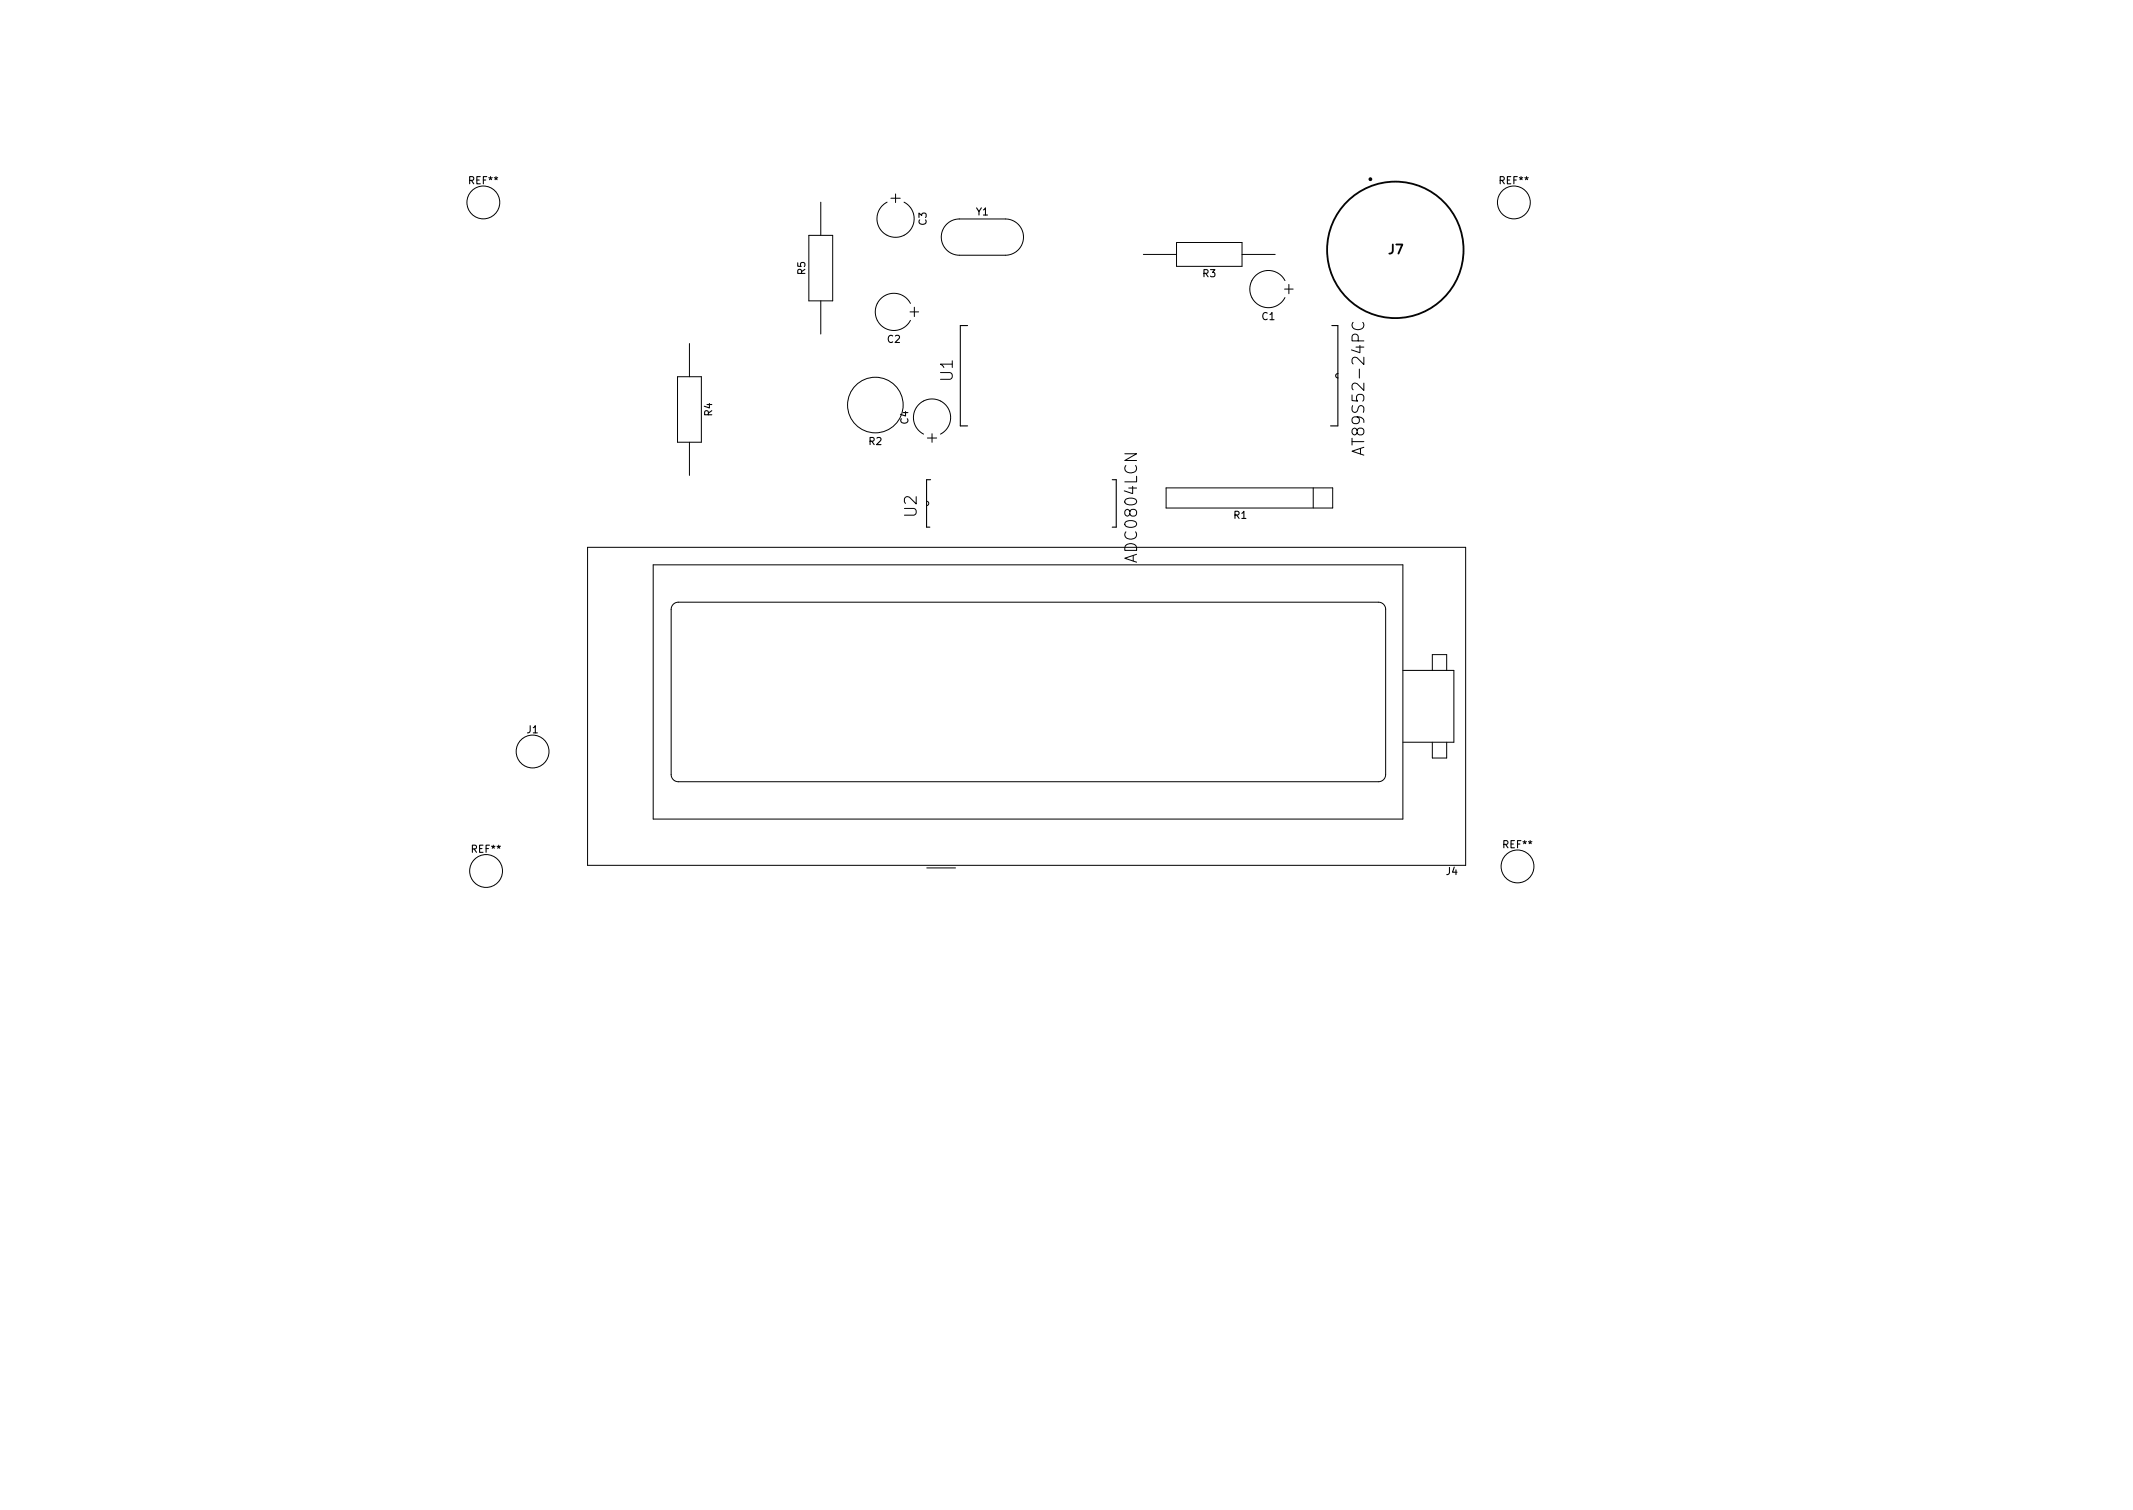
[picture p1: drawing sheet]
<svg xmlns="http://www.w3.org/2000/svg" width="297mm" height="210mm" viewBox="0 0 297 210" stroke-linecap="round" stroke-linejoin="round" font-family="sans-serif">
<defs><g id="words">
<g font-size="2.3">
<text x="132.7" y="53" transform="rotate(-90 132.7 53)">U1</text>
<text x="190" y="62.1" transform="rotate(-90 190 62.1)">AT89S52-24PC</text>
<text x="127.7" y="71.9" transform="rotate(-90 127.7 71.9)">U2</text>
<text x="158.4" y="78" transform="rotate(-90 158.4 78)">ADC0804LCN</text>
</g>
<text font-size="1.8" x="193.4" y="35.4">J7</text>
<g font-size="1.4">
<text x="65.4" y="25.6">REF**</text>
<text x="136" y="30">Y1</text>
<text x="208.9" y="25.6">REF**</text>
<text x="129" y="31.3" transform="rotate(-90 129 31.3)">C3</text>
<text x="112.1" y="38.2" transform="rotate(-90 112.1 38.2)">R5</text>
<text x="167.5" y="38.6">R3</text>
<text x="123.6" y="47.7">C2</text>
<text x="175.7" y="44.6">C1</text>
<text x="99.2" y="57.9" transform="rotate(-90 99.2 57.9)">R4</text>
<text x="126.5" y="59" transform="rotate(-90 126.5 59)">C4</text>
<text x="121" y="62">R2</text>
<text x="171.8" y="72.2">R1</text>
<text x="73.4" y="102.1">J1</text>
<text x="65.8" y="118.7">REF**</text>
<text x="209.4" y="118.1">REF**</text>
<text x="201.4" y="121.8">J4</text>
</g>
</g></defs>
<g fill="none" stroke="#000" stroke-width=".14">
<path d="M112.6 32.8h3.4v9.1h-3.4zM114.3 28.2v4.6M123.5 28.1a2.59 2.59 0 0 0-.8 4 2.59 2.59 0 0 0 4 0 2.59 2.59 0 0 0-.8-4M124.1 27.6h1.3M124.7 27v1.2M131.8 31.2a2.52 2.52 0 0 1 1.8-.7h6.4a2.53 2.53 0 0 1 2.5 2.5 2.53 2.53 0 0 1-2.5 2.5h-6.4a2.52 2.52 0 0 1-2.3-1.5 2.52 2.52 0 0 1 .5-2.8zM159.2 35.4h4.6M163.8 33.8h9.2v3.3h-9.2zM173 35.4h4.6M178.9 39.1a2.59 2.59 0 0 0-3.9-.9 2.59 2.59 0 0 0 0 4.1 2.59 2.59 0 0 0 3.9-.9M179.5 39.6v1.3M94.4 52.5h3.3v9.1h-3.3z"/>
<path d="M96 47.8v4.7M114.3 41.9v4.6M126.7 43.4h1.2M126.8 42.2a2.59 2.59 0 0 0-4-.8 2.59 2.59 0 0 0 0 4 2.59 2.59 0 0 0 4-.8M127.3 42.8v1.3M178.9 40.3h1.2M188.4 44.9a.66 .66 0 0 0 0 .8 .66 .66 0 0 0 .8 .2 .62 .62 0 0 0 .7-.3 .62 .62 0 0 0-.1-.7M81.8 76.2h122.3v44.3h-122.3zM91 78.7h104.4v35.4h-104.4zM96 61.6v4.6M128.6 60.4a2.59 2.59 0 0 1-.8-3.9 2.59 2.59 0 0 1 4 0 2.59 2.59 0 0 1-.8 3.9M129 69.8l.2 .1 .1 .2-.1 .2-.2 .1"/>
<path d="M129.1 61h1.3M129.8 60.4v1.2M162.4 67.9h23.2v2.8h-23.2zM182.9 67.9v2.8M189.5 62.4v.8M189.9 62.3l-1.6 .5 1.6 .6M93.8 84.1l.3-.2h.4h97.5a1 1 0 0 1 1 1v23a1 1 0 0 1-1 1h-97.5a1 1 0 0 1-1-1v-23l.1-.5zM195.4 93.4h7.1v10h-7.1M199.5 93.4v-2.2h2v2.2M199.5 103.4v2.2h2v-2.2M129.1 120.9h4"/>
<circle cx="67.3" cy="28.2" r="2.29"/>
<circle cx="210.8" cy="28.2" r="2.29"/>
<circle cx="121.9" cy="56.4" r="3.9"/>
<circle cx="74.2" cy="104.6" r="2.29"/>
<circle cx="67.7" cy="121.3" r="2.29"/>
<circle cx="211.3" cy="120.6" r="2.29"/>
</g>
<circle cx="194.3" cy="34.8" r="9.5" fill="none" stroke="#000" stroke-width=".25"/>
<circle cx="190.8" cy="25" r=".19" fill="#000" stroke="#000" stroke-width=".14"/>
<path d="M134.7 45.3h-1v14h1M185.5 45.3h.8v14h-1M186.3 52l-.2 .1-.1 .2 .1 .2 .2 .1M129.6 66.8h-.6v6.6h.5M154.9 66.8h.5v6.6h-.5" fill="none" stroke="#000" stroke-width=".15"/>
<use href="#words"/>
</svg>
